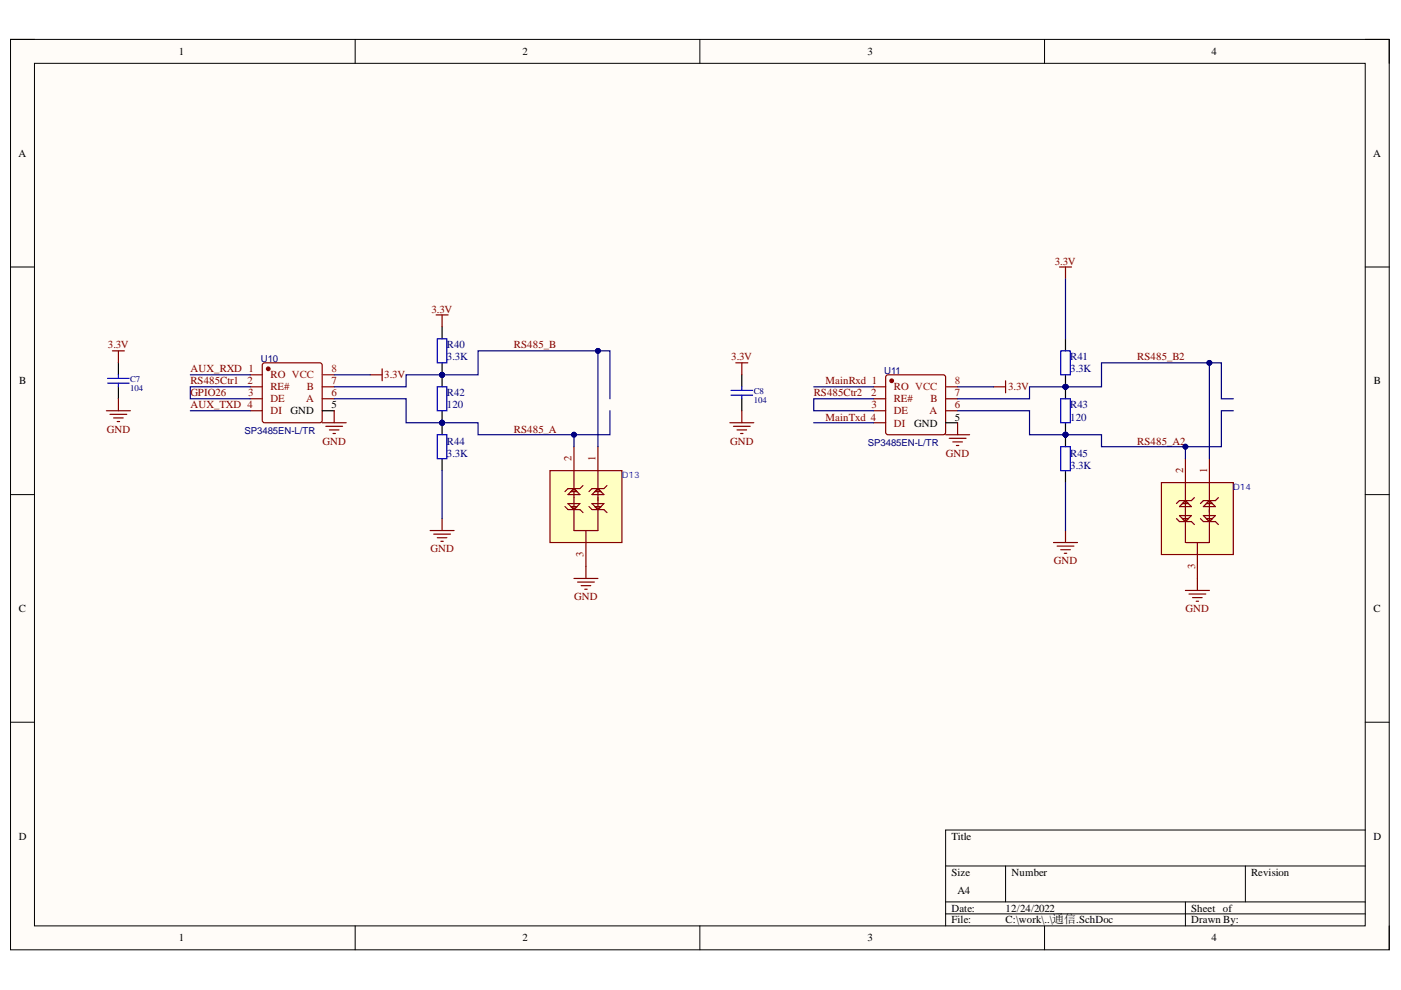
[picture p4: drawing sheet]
<svg xmlns="http://www.w3.org/2000/svg" width="297mm" height="210mm" viewBox="0 0 297 210" stroke-linecap="round" stroke-linejoin="round" font-family="sans-serif">
<defs><g id="words">
<g font-size="2.3">
<text x="37.9" y="11.7">1</text>
<text x="110.8" y="11.7">2</text>
<text x="183.9" y="11.7">3</text>
<text x="256.9" y="11.7">4</text>
<text x="3.9" y="33.3">A</text>
<text x="291.1" y="33.3">A</text>
<text x="4.1" y="81.5">B</text>
<text x="291.3" y="81.5">B</text>
<text x="61.6" y="87.8">GND</text>
<text x="70.3" y="86.6">5</text>
<text x="202.5" y="89.2">5</text>
<text x="193.8" y="90.5">GND</text>
<text x="4" y="129.8">C</text>
<text x="291.2" y="129.8">C</text>
<text x="4" y="178">D</text>
<text x="201.7" y="178">Title</text>
<text x="291.2" y="178">D</text>
<text x="201.7" y="185.7">Size</text>
<text x="214.5" y="185.7">Number</text>
<text x="265.2" y="185.7">Revision</text>
<text x="203" y="189.5">A4</text>
<text x="201.7" y="193.3">Date:</text>
<text x="201.7" y="195.8">File:</text>
<text x="213.2" y="193.3">12/24/2022</text>
<text x="213.2" y="195.8">C:\work\..\通信.SchDoc</text>
<text x="252.6" y="193.3">Sheet of</text>
<text x="252.6" y="195.8">Drawn By:</text>
<text x="37.9" y="199.6">1</text>
<text x="110.8" y="199.6">2</text>
<text x="183.9" y="199.6">3</text>
<text x="256.9" y="199.6">4</text>
</g>
<g font-size="2.3" fill="#800000">
<text x="223.6" y="56.1">3.3V</text>
<text x="91.5" y="66.3">3.3V</text>
<text x="22.8" y="73.9">3.3V</text>
<text x="109" y="73.9">RS485_B</text>
<text x="155" y="76.4">3.3V</text>
<text x="241.1" y="76.4">RS485_B2</text>
<text x="40.4" y="81.5">RS485Ctr1</text>
<text x="40.4" y="79">AUX_RXD 1</text>
<text x="81.5" y="80.2">3.3V</text>
<text x="175.1" y="81.5">MainRxd 1</text>
<text x="213.7" y="82.8">3.3V</text>
<text x="40.4" y="86.6">AUX_TXD 4</text>
<text x="40.4" y="84">GPIO26</text>
<text x="172.5" y="84">RS485Ctr2</text>
<text x="175.1" y="89.2">MainTxd 4</text>
<text x="22.7" y="91.7">GND</text>
<text x="68.4" y="94.3">GND</text>
<text x="109" y="91.7">RS485_A</text>
<text x="154.8" y="94.3">GND</text>
<text x="241.1" y="94.3">RS485_A2</text>
<text x="200.5" y="96.8">GND</text>
<text x="91.3" y="117.1">GND</text>
<text x="223.5" y="119.6">GND</text>
<text x="121.8" y="127.2">GND</text>
<text x="251.4" y="129.8">GND</text>
</g>
<g font-size="2.3" fill="#000080">
<text x="94.8" y="73.9">R40</text>
<text x="94.8" y="76.4">3.3K</text>
<text x="226.9" y="76.4">R41</text>
<text x="226.9" y="79">3.3K</text>
<text x="94.8" y="84">R42</text>
<text x="94.8" y="86.6">120</text>
<text x="226.9" y="86.6">R43</text>
<text x="226.9" y="89.2">120</text>
<text x="94.8" y="94.3">R44</text>
<text x="94.8" y="96.8">3.3K</text>
<text x="226.9" y="96.8">R45</text>
<text x="226.9" y="99.3">3.3K</text>
</g>
<g font-size="2.3" fill="#800">
<text x="52.5" y="81.5">2</text>
<text x="57.4" y="80.2">RO VCC</text>
<text x="57.4" y="82.8">RE#</text>
<text x="65.1" y="82.8">B</text>
<text x="70.3" y="81.5">7</text>
<text x="189.5" y="82.8">RO VCC</text>
<text x="52.6" y="84">3</text>
<text x="57.4" y="85.3">DE</text>
<text x="57.4" y="87.8">DI</text>
<text x="64.9" y="85.3">A</text>
<text x="70.3" y="84">6</text>
<text x="184.7" y="84">2</text>
<text x="184.8" y="86.6">3</text>
<text x="189.5" y="85.3">RE#</text>
<text x="189.5" y="87.8">DE</text>
<text x="197.1" y="87.8">A</text>
<text x="197.3" y="85.3">B</text>
<text x="202.5" y="86.6">6</text>
<text x="202.5" y="84">7</text>
<text x="189.5" y="90.5">DI</text>
</g>
<g font-size="2.3" fill="#f00">
<text x="70.3" y="79">8</text>
<text x="202.5" y="81.5">8</text>
</g>
<g font-size="2.3" fill="#840000">
<text x="121.2" y="97.7" transform="rotate(-90 121.2 97.7)">2</text>
<text x="126.2" y="97.7" transform="rotate(-90 126.2 97.7)">1</text>
<text x="250.9" y="100.3" transform="rotate(-90 250.9 100.3)">2</text>
<text x="255.9" y="100.3" transform="rotate(-90 255.9 100.3)">1</text>
<text x="123.7" y="118" transform="rotate(-90 123.7 118)">3</text>
<text x="253.4" y="120.6" transform="rotate(-90 253.4 120.6)">3</text>
</g>
<g font-size="2" fill="#000080">
<text x="55.3" y="76.8">U10</text>
<text x="187.5" y="79.4">U11</text>
<text x="51.9" y="92.1">SP3485EN-L/TR</text>
<text x="184" y="94.6">SP3485EN-L/TR</text>
</g>
<g font-size="1.9" fill="#000080">
<text x="27.6" y="80.9">C7</text>
<text x="27.6" y="82.9">104</text>
<text x="159.8" y="83.4">C8</text>
<text x="159.8" y="85.5">104</text>
</g>
<g font-size="1.9" fill="#00f">
<text x="131.8" y="101.5">D13</text>
<text x="261.4" y="104">D14</text>
</g>
</g></defs>
<path d="M2.2 8.4h292.3v193h-292.3z" fill-rule="evenodd" fill="#fffcf8"/>
<path d="M2.2 8.4h292.3v193h-292.3z" fill="none" stroke="#000" stroke-width=".21"/>
<path d="M7.3 13.4h282.2v182.9h-282.2z" fill-rule="evenodd" fill="#fffcf8"/>
<g fill="none" stroke="#000" stroke-width=".21">
<path d="M2.2 8.3h5.1M7.3 13.4h282.2v182.9h-282.2zM75.3 8.3v5.1M148.4 8.3v5.1M221.5 8.4v5M289.5 8.4h5v5M2.2 56.6h5.1M289.5 56.6h5M2.2 104.9h5.1M289.5 104.9h5M2.2 153.1h5.1M289.5 153.1h5"/>
<path d="M289.5 176h-89v20.3M75.3 196.3v5.1M148.4 196.3v5.1M200.5 183.6h89M200.5 191.2h89M200.5 193.8h89M213.2 183.6v7.6M221.5 196.3v5.1M251.3 191.2v5.1M264 183.6v7.6M294.5 196.3v5.1"/>
</g>
<path d="M55.7 77.2l.4-.3 12 .1 .2 .4-.1 12-.4 .2h-11.9l-.3-.5z" fill="none" stroke="#800" stroke-width=".25"/>
<circle cx="56.9" cy="78.2" r=".38" fill="#800"/>
<g fill="none" stroke="#800" stroke-width=".25">
<path d="M53.1 79.5h2.5M53.1 82h2.5M53.1 84.5h2.5M53.1 87.1h2.5M68.3 82h2.6M68.3 84.5h2.6"/>
<circle cx="56.9" cy="78.2" r=".38"/>
</g>
<path d="M68.3 87.1h2.6" fill="none" stroke="#000" stroke-width=".25"/>
<path d="M68.3 79.5h2.6" fill="none" stroke="#f00" stroke-width=".25"/>
<path d="M78.5 79.5h2.5M81 78.2v2.5M68.3 89.6h5.1M69.1 90.4h3.5M69.8 91.2h2.1M70.6 91.9h.5M70.9 87.1v2.5" fill="none" stroke="#800000" stroke-width=".25"/>
<circle cx="93.7" cy="79.5" r=".51" fill="#000080"/>
<circle cx="93.7" cy="79.5" r=".51" fill="none" stroke="#000080" stroke-width=".21"/>
<path d="M93.7 69.3v2.5M93.7 76.9v2.6" fill="none" stroke="#000" stroke-width=".25"/>
<circle cx="93.7" cy="79.5" r=".51" fill="#000080"/>
<circle cx="93.7" cy="79.5" r=".51" fill="none" stroke="#000080" stroke-width=".21"/>
<path d="M92.7 71.8h2v5.1h-2z" fill="none" stroke="#00f" stroke-width=".25"/>
<circle cx="93.7" cy="79.5" r=".51" fill="#000080"/>
<circle cx="93.7" cy="79.5" r=".51" fill="none" stroke="#000080" stroke-width=".21"/>
<circle cx="93.7" cy="89.6" r=".51" fill="#000080"/>
<circle cx="93.7" cy="89.6" r=".51" fill="none" stroke="#000080" stroke-width=".21"/>
<path d="M93.7 79.5v2.5" fill="none" stroke="#000" stroke-width=".25"/>
<circle cx="93.7" cy="79.5" r=".51" fill="#000080"/>
<circle cx="93.7" cy="79.5" r=".51" fill="none" stroke="#000080" stroke-width=".21"/>
<path d="M93.7 87.1v2.5" fill="none" stroke="#000" stroke-width=".25"/>
<circle cx="93.7" cy="89.6" r=".51" fill="#000080"/>
<circle cx="93.7" cy="89.6" r=".51" fill="none" stroke="#000080" stroke-width=".21"/>
<path d="M92.7 82h2v5.1h-2z" fill="none" stroke="#00f" stroke-width=".25"/>
<circle cx="93.7" cy="89.6" r=".51" fill="#000080"/>
<circle cx="93.7" cy="89.6" r=".51" fill="none" stroke="#000080" stroke-width=".21"/>
<path d="M93.7 89.6v2.6" fill="none" stroke="#000" stroke-width=".25"/>
<circle cx="93.7" cy="89.6" r=".51" fill="#000080"/>
<circle cx="93.7" cy="89.6" r=".51" fill="none" stroke="#000080" stroke-width=".21"/>
<path d="M25.1 76.9v2.6M25.1 82v2.5M93.7 97.2v2.6" fill="none" stroke="#000" stroke-width=".25"/>
<path d="M25.1 79.5v.7M22.8 81.2h4.6M22.8 80.2h4.6M25.1 81.2v.8M92.7 92.2h2v5h-2z" fill="none" stroke="#00f" stroke-width=".25"/>
<g fill="none" stroke="#800000" stroke-width=".25">
<path d="M23.8 74.4h2.6M25.1 74.4v2.5M92.5 66.8h2.5M93.7 66.8v2.5M22.6 87.1h5M23.3 87.8h3.6M24.1 88.6h2M24.8 89.4h.6M25.1 84.5v2.6M91.2 112.5h5.1M92 113.2h3.5M92.7 114h2"/>
<path d="M93.5 114.8h.5M93.7 109.9v2.6"/>
</g>
<path d="M187.8 79.7l.5-.2h11.9l.3 .5-.1 11.9-.4 .3-12-.1-.2-.4z" fill="none" stroke="#800" stroke-width=".25"/>
<circle cx="189.1" cy="80.7" r=".38" fill="#800"/>
<g fill="none" stroke="#800" stroke-width=".25">
<path d="M185.2 82h2.6M185.2 84.6h2.6M185.2 87.1h2.6M185.2 89.6h2.6M200.5 84.6h2.5M200.5 87.1h2.5"/>
<circle cx="189.1" cy="80.7" r=".38"/>
</g>
<path d="M200.5 89.6h2.5" fill="none" stroke="#000" stroke-width=".25"/>
<path d="M200.5 82h2.5" fill="none" stroke="#f00" stroke-width=".25"/>
<path d="M200.5 92.2h5.1M201.3 92.9h3.5M202 93.7h2.1M202.8 94.5h.5M203 89.6v2.6M210.7 82h2.5M213.2 80.7v2.6" fill="none" stroke="#800000" stroke-width=".25"/>
<circle cx="225.9" cy="82" r=".51" fill="#000080"/>
<circle cx="225.9" cy="82" r=".51" fill="none" stroke="#000080" stroke-width=".21"/>
<path d="M225.9 71.8v2.6M225.9 79.5v2.5" fill="none" stroke="#000" stroke-width=".25"/>
<circle cx="225.9" cy="82" r=".51" fill="#000080"/>
<circle cx="225.9" cy="82" r=".51" fill="none" stroke="#000080" stroke-width=".21"/>
<path d="M224.9 74.4h2v5.1h-2z" fill="none" stroke="#00f" stroke-width=".25"/>
<circle cx="225.9" cy="82" r=".51" fill="#000080"/>
<circle cx="225.9" cy="82" r=".51" fill="none" stroke="#000080" stroke-width=".21"/>
<circle cx="225.9" cy="92.2" r=".51" fill="#000080"/>
<circle cx="225.9" cy="92.2" r=".51" fill="none" stroke="#000080" stroke-width=".21"/>
<path d="M225.9 82v2.6" fill="none" stroke="#000" stroke-width=".25"/>
<circle cx="225.9" cy="82" r=".51" fill="#000080"/>
<circle cx="225.9" cy="82" r=".51" fill="none" stroke="#000080" stroke-width=".21"/>
<path d="M225.9 89.6v2.6" fill="none" stroke="#000" stroke-width=".25"/>
<circle cx="225.9" cy="92.2" r=".51" fill="#000080"/>
<circle cx="225.9" cy="92.2" r=".51" fill="none" stroke="#000080" stroke-width=".21"/>
<path d="M224.9 84.6h2v5h-2z" fill="none" stroke="#00f" stroke-width=".25"/>
<circle cx="225.9" cy="92.2" r=".51" fill="#000080"/>
<circle cx="225.9" cy="92.2" r=".51" fill="none" stroke="#000080" stroke-width=".21"/>
<path d="M225.9 92.2v2.5" fill="none" stroke="#000" stroke-width=".25"/>
<circle cx="225.9" cy="92.2" r=".51" fill="#000080"/>
<circle cx="225.9" cy="92.2" r=".51" fill="none" stroke="#000080" stroke-width=".21"/>
<path d="M157.3 79.5v2.5M157.3 84.5v2.6M225.9 99.8v2.5" fill="none" stroke="#000" stroke-width=".25"/>
<path d="M155 83.8h4.6M155 82.8h4.6M157.3 82v.8M157.3 83.8v.7M224.9 94.7h2v5.1h-2z" fill="none" stroke="#00f" stroke-width=".25"/>
<g fill="none" stroke="#800000" stroke-width=".25">
<path d="M224.6 56.6h2.6M225.9 56.6v2.5M156 76.9h2.6M157.3 76.9v2.6M154.7 89.6h5.1M155.5 90.4h3.6M156.3 91.2h2M157 91.9h.5M157.3 87.1v2.5M223.4 115h5.1M224.1 115.8h3.6M224.9 116.6h2"/>
<path d="M225.7 117.3h.5M225.9 112.5v2.5"/>
</g>
<path d="M116.6 99.8h15.3v15.2h-15.3z" fill-rule="evenodd" fill="#ffffc2"/>
<g fill="none" stroke="#840000" stroke-width=".25">
<path d="M116.6 99.8h15.3v15.2h-15.3zM121.7 94.7v17.8h5.1v-17.8M119.8 107.4l.6 .6h2.6l.6 .7M120.4 104.9l1.3-1.3 1.3 1.3zM120.4 106.8h2.6l-1.3 1.2zM121.1 107.4h1.2l-.6 .6zM121.7 103.6l-.6 .6h1.2M123.6 103l-.6 .6h-2.6l-.6 .6M124.2 112.5v7.6M124.9 107.4l.6 .6h2.5l.7 .7M125.5 106.8h2.5l-1.2 1.2zM126.1 107.4h1.3l-.6 .6"/>
<path d="M126.8 103.6l-.7 .6h1.3M126.8 103.6l1.2 1.3h-2.5zM128.7 103l-.7 .6h-2.5l-.6 .6"/>
</g>
<path d="M121.7 122.6h5.1M122.5 123.4h3.5M123.2 124.2h2.1M124 124.9h.5M124.2 120.1v2.5" fill="none" stroke="#800000" stroke-width=".25"/>
<path d="M246.2 102.3h15.3v15.3h-15.3z" fill-rule="evenodd" fill="#ffffc2"/>
<g fill="none" stroke="#840000" stroke-width=".25">
<path d="M251.3 97.3v17.7h5.1v-17.7M246.2 102.3h15.3v15.3h-15.3zM249.4 109.9l.7 .7h2.5l.6 .6M250.1 107.4l1.2-1.3 1.3 1.3zM250.1 109.3h2.5l-1.3 1.3zM250.7 106.8h1.3M250.7 109.9h1.3M253.2 105.5l-.6 .6h-2.5l-.7 .7M253.9 115v7.7M254.5 109.9l.6 .7h2.6l.6 .6M255.1 107.4l1.3-1.3 1.3 1.3zM255.1 109.3h2.6l-1.3 1.3z"/>
<path d="M256.4 106.1l-.6 .7h1.3M257.1 109.9h-1.3l.6 .7M258.3 105.5l-.6 .6h-2.6l-.6 .7"/>
</g>
<path d="M251.3 125.2h5.1M252.1 125.9h3.5M252.9 126.7h2M253.6 127.5h.5M253.9 122.7v2.5" fill="none" stroke="#800000" stroke-width=".25"/>
<path d="M70.9 79.5h7.6M93.7 79.5h-7.6v2.5h-15.2" fill="none" stroke="#000080" stroke-width=".25"/>
<circle cx="93.7" cy="79.5" r=".51" fill="#000080"/>
<circle cx="93.7" cy="79.5" r=".51" fill="none" stroke="#000080" stroke-width=".21"/>
<path d="M70.9 84.5h15.2v5.1h7.6" fill="none" stroke="#000080" stroke-width=".25"/>
<circle cx="93.7" cy="89.6" r=".51" fill="#000080"/>
<circle cx="93.7" cy="89.6" r=".51" fill="none" stroke="#000080" stroke-width=".21"/>
<path d="M40.4 79.5h12.7M40.4 87.1h12.7M53.1 82h-12.7v2.5h12.7M93.7 99.8v10.1M203 82h7.7M225.9 82h-7.6v2.6h-15.3" fill="none" stroke="#000080" stroke-width=".25"/>
<circle cx="225.9" cy="82" r=".51" fill="#000080"/>
<circle cx="225.9" cy="82" r=".51" fill="none" stroke="#000080" stroke-width=".21"/>
<path d="M203 87.1h15.3v5.1h7.6" fill="none" stroke="#000080" stroke-width=".25"/>
<circle cx="225.9" cy="92.2" r=".51" fill="#000080"/>
<circle cx="225.9" cy="92.2" r=".51" fill="none" stroke="#000080" stroke-width=".21"/>
<path d="M129.3 87.1v5.1h-27.9v-2.6h-7.7M172.5 82h12.7M172.5 89.6h12.7M185.2 84.6h-12.7v2.5h12.7M225.9 102.3v10.2" fill="none" stroke="#000080" stroke-width=".25"/>
<circle cx="121.7" cy="92.2" r=".51" fill="#000080"/>
<circle cx="121.7" cy="92.2" r=".51" fill="none" stroke="#000080" stroke-width=".21"/>
<circle cx="93.7" cy="89.6" r=".51" fill="#000080"/>
<circle cx="93.7" cy="89.6" r=".51" fill="none" stroke="#000080" stroke-width=".21"/>
<path d="M93.7 79.5h7.7v-5.1h27.9v10.1" fill="none" stroke="#000080" stroke-width=".25"/>
<circle cx="93.7" cy="79.5" r=".51" fill="#000080"/>
<circle cx="93.7" cy="79.5" r=".51" fill="none" stroke="#000080" stroke-width=".21"/>
<circle cx="126.8" cy="74.4" r=".51" fill="#000080"/>
<circle cx="126.8" cy="74.4" r=".51" fill="none" stroke="#000080" stroke-width=".21"/>
<path d="M121.7 92.2v2.5" fill="none" stroke="#000080" stroke-width=".25"/>
<circle cx="121.7" cy="92.2" r=".51" fill="#000080"/>
<circle cx="121.7" cy="92.2" r=".51" fill="none" stroke="#000080" stroke-width=".21"/>
<path d="M126.8 74.4v20.3" fill="none" stroke="#000080" stroke-width=".25"/>
<circle cx="126.8" cy="74.4" r=".51" fill="#000080"/>
<circle cx="126.8" cy="74.4" r=".51" fill="none" stroke="#000080" stroke-width=".21"/>
<path d="M225.9 59.1v12.7M251.3 94.7v2.6" fill="none" stroke="#000080" stroke-width=".25"/>
<circle cx="251.3" cy="94.7" r=".51" fill="#000080"/>
<circle cx="251.3" cy="94.7" r=".51" fill="none" stroke="#000080" stroke-width=".21"/>
<path d="M256.4 76.9v20.4" fill="none" stroke="#000080" stroke-width=".25"/>
<circle cx="256.4" cy="76.9" r=".51" fill="#000080"/>
<circle cx="256.4" cy="76.9" r=".51" fill="none" stroke="#000080" stroke-width=".21"/>
<path d="M261.5 87.1h-2.5v7.6h-25.5v-2.5h-7.6" fill="none" stroke="#000080" stroke-width=".25"/>
<circle cx="251.3" cy="94.7" r=".51" fill="#000080"/>
<circle cx="251.3" cy="94.7" r=".51" fill="none" stroke="#000080" stroke-width=".21"/>
<circle cx="225.9" cy="92.2" r=".51" fill="#000080"/>
<circle cx="225.9" cy="92.2" r=".51" fill="none" stroke="#000080" stroke-width=".21"/>
<path d="M225.9 82h7.6v-5.1h25.5v7.7h2.5" fill="none" stroke="#000080" stroke-width=".25"/>
<circle cx="225.9" cy="82" r=".51" fill="#000080"/>
<circle cx="225.9" cy="82" r=".51" fill="none" stroke="#000080" stroke-width=".21"/>
<circle cx="256.4" cy="76.9" r=".51" fill="#000080"/>
<circle cx="256.4" cy="76.9" r=".51" fill="none" stroke="#000080" stroke-width=".21"/>
<use href="#words"/>
</svg>
